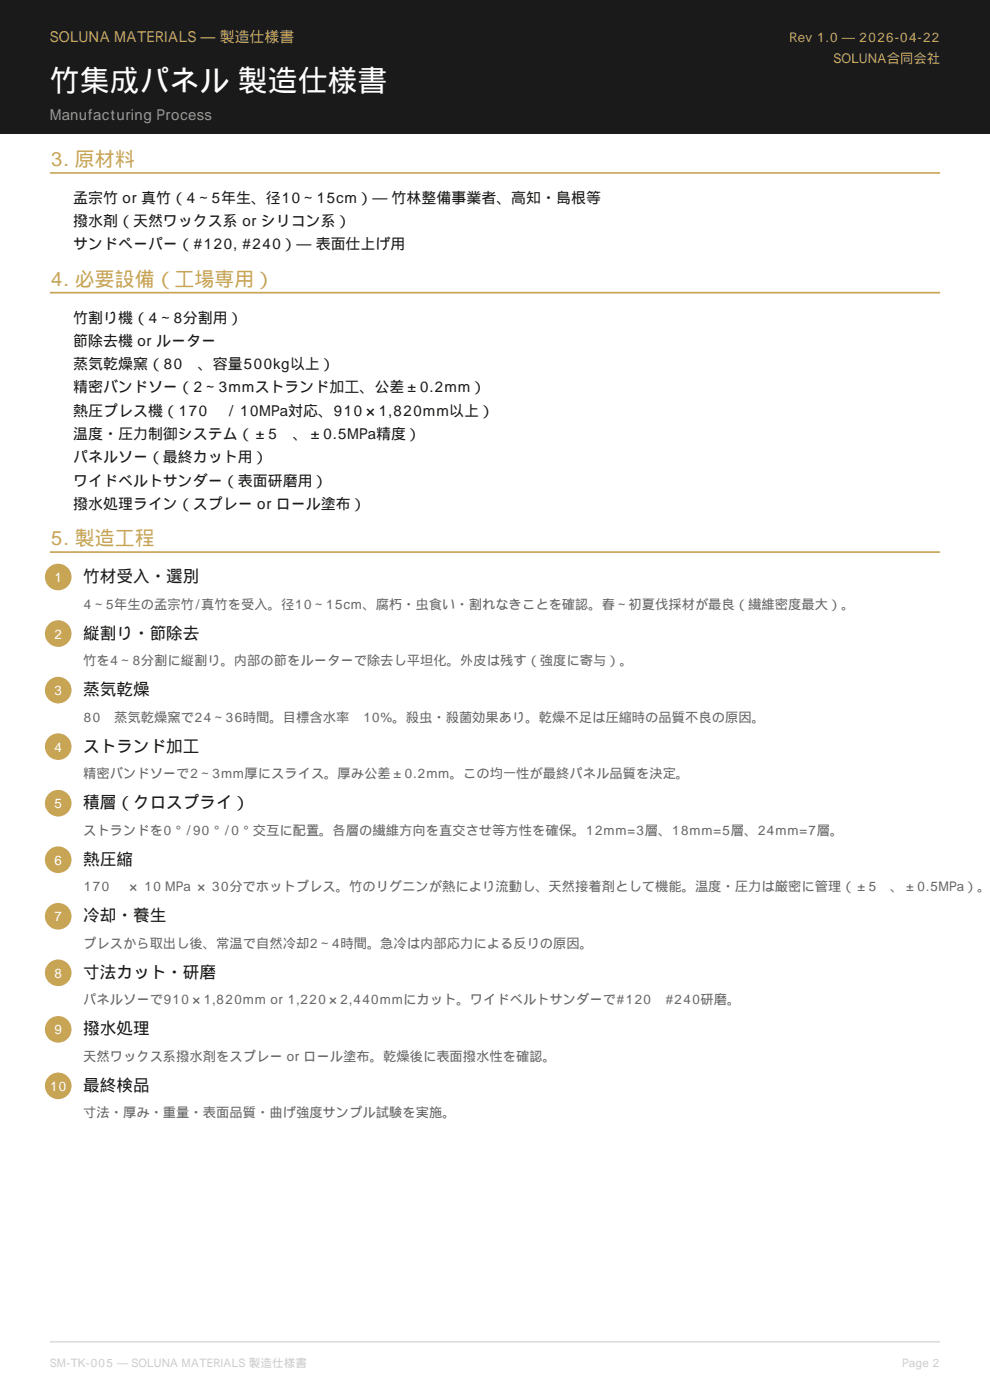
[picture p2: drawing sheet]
<svg xmlns="http://www.w3.org/2000/svg" width="210mm" height="297mm" viewBox="0 0 210 297" stroke-linecap="round" stroke-linejoin="round" font-family="sans-serif">
<defs><g id="words">
<text font-size="6.3" fill="#fff" x="10.6" y="19.4">竹集成パネル 製造仕様書</text>
<g font-size="4.2" fill="#c8a455">
<text x="10.6" y="35.3">3. 原材料</text>
<text x="10.6" y="60.7">4. 必要設備（工場専用）</text>
<text x="10.6" y="115.7">5. 製造工程</text>
</g>
<g font-size="3.5" fill="#1a1a1a">
<text x="17.6" y="123.5">竹材受入・選別</text>
<text x="17.6" y="135.5">縦割り・節除去</text>
<text x="17.6" y="147.5">蒸気乾燥</text>
<text x="17.6" y="159.5">ストランド加工</text>
<text x="17.6" y="171.4">積層（クロスプライ）</text>
<text x="17.6" y="183.4">熱圧縮</text>
<text x="17.6" y="195.4">冷却・養生</text>
<text x="17.6" y="207.4">寸法カット・研磨</text>
<text x="17.6" y="219.4">撥水処理</text>
<text x="17.6" y="231.4">最終検品</text>
</g>
<text font-size="3.2" fill="#c8a455" x="10.6" y="8.8">SOLUNA MATERIALS — 製造仕様書</text>
<text font-size="3.2" fill="#999" x="10.6" y="25.4">Manufacturing Process</text>
<g font-size="3.2" fill="#1a1a1a">
<text x="15.5" y="43">孟宗竹 or 真竹（4〜5年生、径10〜15cm）— 竹林整備事業者、高知・島根等</text>
<text x="15.5" y="48">撥水剤（天然ワックス系 or シリコン系）</text>
<text x="15.5" y="52.9">サンドペーパー（#120, #240）— 表面仕上げ用</text>
<text x="15.5" y="68.4">竹割り機（4〜8分割用）</text>
<text x="15.5" y="73.4">節除去機 or ルーター</text>
<text x="15.5" y="78.3">蒸気乾燥窯（80℃、容量500kg以上）</text>
<text x="15.5" y="83.3">精密バンドソー（2〜3mmストランド加工、公差±0.2mm）</text>
<text x="15.5" y="88.2">熱圧プレス機（170℃ / 10MPa対応、910×1,820mm以上）</text>
<text x="15.5" y="93.1">温度・圧力制御システム（±5℃、±0.5MPa精度）</text>
<text x="15.5" y="98.1">パネルソー（最終カット用）</text>
<text x="15.5" y="103">ワイドベルトサンダー（表面研磨用）</text>
<text x="15.5" y="107.9">撥水処理ライン（スプレー or ロール塗布）</text>
</g>
<g font-size="2.8" fill="#c8a455">
<text x="167.5" y="8.8">Rev 1.0 — 2026-04-22</text>
<text x="176.8" y="13.4">SOLUNA合同会社</text>
</g>
<g font-size="2.8" fill="#666">
<text x="17.6" y="129.1">4〜5年生の孟宗竹/真竹を受入。径10〜15cm、腐朽・虫食い・割れなきことを確認。春〜初夏伐採材が最良（繊維密度最大）。</text>
<text x="17.6" y="141.1">竹を4〜8分割に縦割り。内部の節をルーターで除去し平坦化。外皮は残す（強度に寄与）。</text>
<text x="17.6" y="153.1">80℃蒸気乾燥窯で24〜36時間。目標含水率≤10%。殺虫・殺菌効果あり。乾燥不足は圧縮時の品質不良の原因。</text>
<text x="17.6" y="165.1">精密バンドソーで2〜3mm厚にスライス。厚み公差±0.2mm。この均一性が最終パネル品質を決定。</text>
<text x="17.6" y="177.1">ストランドを0°/90°/0°交互に配置。各層の繊維方向を直交させ等方性を確保。12mm=3層、18mm=5層、24mm=7層。</text>
<text x="17.6" y="189.1">170℃ × 10 MPa × 30分でホットプレス。竹のリグニンが熱により流動し、天然接着剤として機能。温度・圧力は厳密に管理（±5℃、±0.5MPa）。</text>
<text x="17.6" y="201.1">プレスから取出し後、常温で自然冷却2〜4時間。急冷は内部応力による反りの原因。</text>
<text x="17.6" y="213.1">パネルソーで910×1,820mm or 1,220×2,440mmにカット。ワイドベルトサンダーで#120→#240研磨。</text>
<text x="17.6" y="225.1">天然ワックス系撥水剤をスプレー or ロール塗布。乾燥後に表面撥水性を確認。</text>
<text x="17.6" y="237.1">寸法・厚み・重量・表面品質・曲げ強度サンプル試験を実施。</text>
</g>
<text font-size="2.8" fill="#fff" x="10.5" y="231.4">10</text>
<g font-size="2.5" fill="#ccc">
<text x="10.6" y="289.9">SM-TK-005 — SOLUNA MATERIALS 製造仕様書</text>
<text x="191.4" y="289.9">Page 2</text>
</g>
</g></defs>
<path d="M0 0h210v28.2h-210z" fill-rule="evenodd" fill="#1a1a1a"/>
<path d="M10.6 284.7h188.8" fill="none" stroke="#ddd" stroke-width=".35"/>
<path d="M10.6 36.7h188.8M10.6 62.1h188.8M10.6 117.1h188.8" fill="none" stroke="#c8a455" stroke-width=".35"/>
<g fill="#c8a455">
<circle cx="12.3" cy="122.4" r="2.82"/>
<circle cx="12.3" cy="134.4" r="2.82"/>
<circle cx="12.3" cy="146.4" r="2.82"/>
<circle cx="12.3" cy="158.4" r="2.82"/>
<circle cx="12.3" cy="170.4" r="2.82"/>
<circle cx="12.3" cy="182.4" r="2.82"/>
<circle cx="12.3" cy="194.4" r="2.82"/>
<circle cx="12.3" cy="206.4" r="2.82"/>
<circle cx="12.3" cy="218.4" r="2.82"/>
<circle cx="12.3" cy="230.4" r="2.82"/>
</g>
<use href="#words"/>
</svg>
